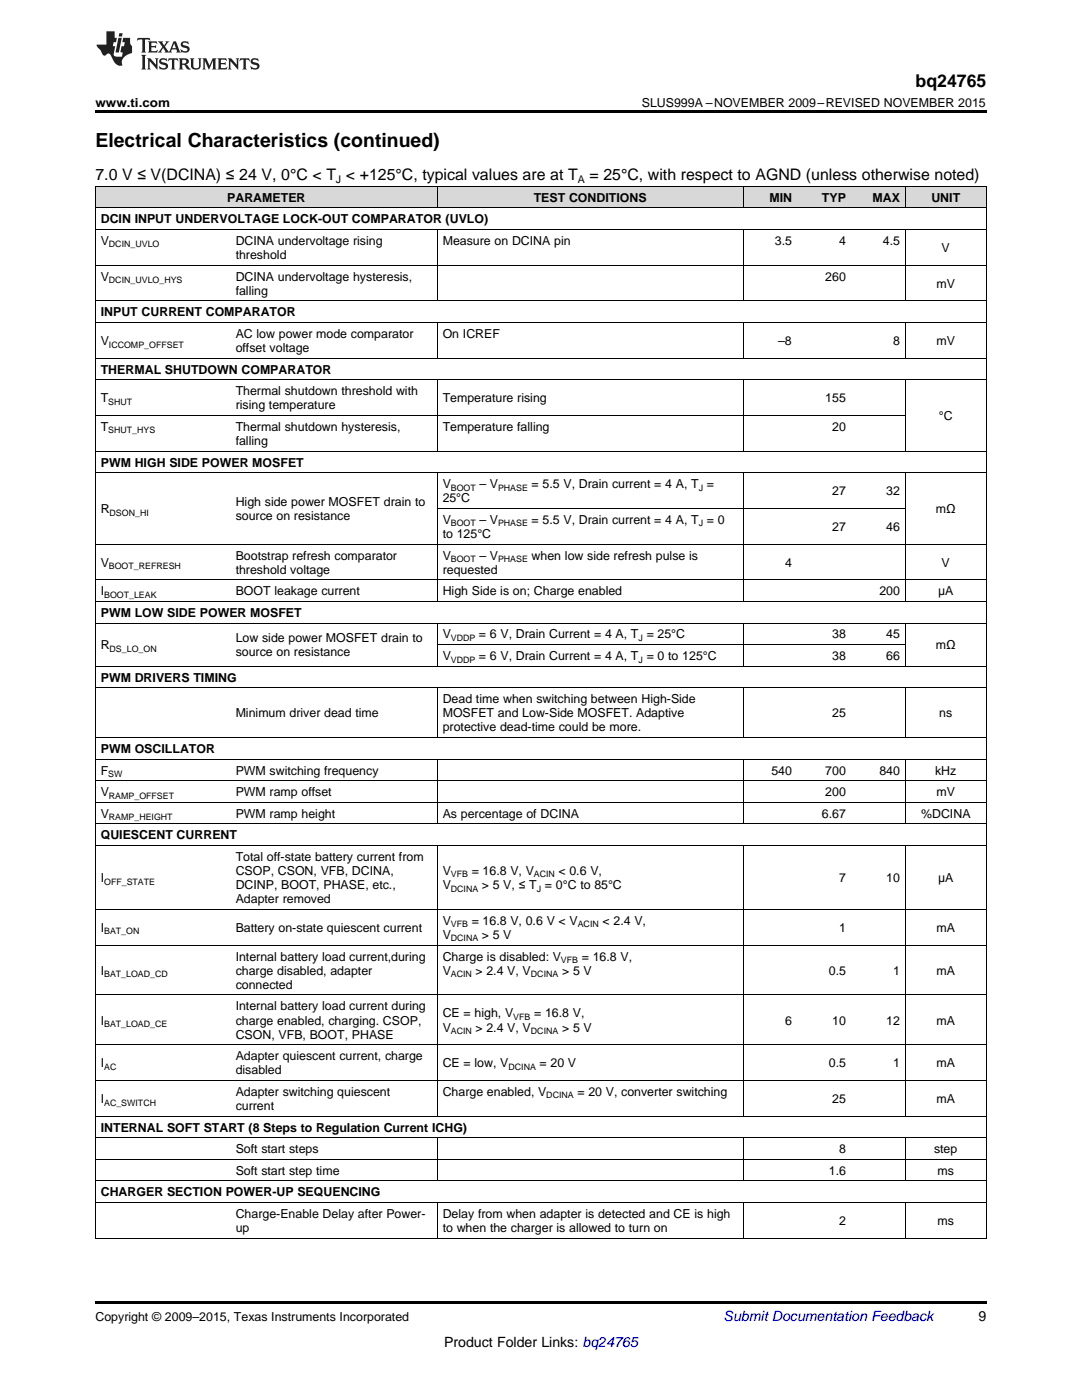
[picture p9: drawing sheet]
<svg xmlns="http://www.w3.org/2000/svg" width="216mm" height="279mm" viewBox="0 0 216 279" stroke-linecap="round" stroke-linejoin="round" font-family="sans-serif">
<defs><g id="words">
<text font-size="3.9" x="19" y="29.3">Electrical Characteristics (continued)</text>
<text font-size="3.5" x="182.7" y="17.3">bq24765</text>
<g font-size="3.2">
<text x="19" y="36">7.0 V ≤ V(DCINA) ≤ 24 V, 0°C &lt; T &lt; +125°C, typical values are at T</text>
<text x="117.6" y="36">= 25°C, with respect to AGND (unless otherwise noted)</text>
</g>
<text font-size="2.8" fill="#0000c8" x="144.4" y="263.6">Submit Documentation Feedback</text>
<g font-size="2.8">
<text x="195.3" y="263.6">9</text>
<text x="88.6" y="268.9">Product Folder Links: bq24765</text>
</g>
<g font-size="2.5">
<text x="19" y="21.4">www.ti.com</text>
<text x="128.1" y="21.4">SLUS999A –NOVEMBER 2009–REVISED NOVEMBER 2015</text>
<text x="45.3" y="40.3">PARAMETER</text>
<text x="106.5" y="40.3">TEST CONDITIONS</text>
<text x="153.5" y="40.3">MIN</text>
<text x="164" y="40.3">TYP</text>
<text x="174.1" y="40.3">MAX</text>
<text x="185.8" y="40.3">UNIT</text>
<text x="20.1" y="44.6">DCIN INPUT UNDERVOLTAGE LOCK-OUT COMPARATOR (UVLO)</text>
<text x="20.1" y="48.9">V</text>
<text x="47" y="48.9">DCINA undervoltage rising</text>
<text x="47" y="51.7">threshold</text>
<text x="88.3" y="48.9">Measure on DCINA pin</text>
<text x="154.6" y="48.9">3.5</text>
<text x="167.4" y="48.9">4</text>
<text x="176.2" y="48.9">4.5</text>
<text x="187.9" y="50.3">V</text>
<text x="20.1" y="56">V</text>
<text x="47" y="56">DCINA undervoltage hysteresis,</text>
<text x="47" y="58.8">falling</text>
<text x="164.7" y="56">260</text>
<text x="186.9" y="57.4">mV</text>
<text x="20.1" y="63.1">INPUT CURRENT COMPARATOR</text>
<text x="20.1" y="68.9">V</text>
<text x="47" y="67.5">AC low power mode comparator</text>
<text x="47" y="70.3">offset voltage</text>
<text x="88.3" y="67.5">On ICREF</text>
<text x="155.3" y="68.9">–8</text>
<text x="178.2" y="68.9">8</text>
<text x="186.9" y="68.9">mV</text>
<text x="20.1" y="74.6">THERMAL SHUTDOWN COMPARATOR</text>
<text x="20.1" y="80.3">T</text>
<text x="47" y="78.9">Thermal shutdown threshold with</text>
<text x="47" y="81.7">rising temperature</text>
<text x="88.3" y="80.3">Temperature rising</text>
<text x="164.7" y="80.3">155</text>
<text x="187.3" y="83.9">°C</text>
<text x="20.1" y="86">T</text>
<text x="47" y="86">Thermal shutdown hysteresis,</text>
<text x="47" y="88.8">falling</text>
<text x="88.3" y="86">Temperature falling</text>
<text x="166.1" y="86">20</text>
<text x="20.1" y="93.1">PWM HIGH SIDE POWER MOSFET</text>
<text x="47" y="101">High side power MOSFET drain to</text>
<text x="88.3" y="97.4">V</text>
<text x="88.3" y="100.3">25°C</text>
<text x="95.7" y="97.4">– V</text>
<text x="106.1" y="97.4">= 5.5 V, Drain current = 4 A, T =</text>
<text x="166.1" y="98.8">27</text>
<text x="176.8" y="98.8">32</text>
<text x="20.1" y="102.4">R</text>
<text x="47" y="103.8">source on resistance</text>
<text x="88.3" y="104.6">V</text>
<text x="88.3" y="107.4">to 125°C</text>
<text x="95.7" y="104.6">– V</text>
<text x="106.1" y="104.6">= 5.5 V, Drain current = 4 A, T = 0</text>
<text x="166.1" y="106">27</text>
<text x="176.8" y="106">46</text>
<text x="186.8" y="102.4">mΩ</text>
<text x="20.1" y="113.1">V</text>
<text x="47" y="111.7">Bootstrap refresh comparator</text>
<text x="88.3" y="111.7">V</text>
<text x="95.7" y="111.7">– V</text>
<text x="106.1" y="111.7">when low side refresh pulse is</text>
<text x="156.7" y="113.1">4</text>
<text x="187.9" y="113.1">V</text>
<text x="20.1" y="118.8">I</text>
<text x="47" y="114.5">threshold voltage</text>
<text x="47" y="118.8">BOOT leakage current</text>
<text x="88.3" y="114.5">requested</text>
<text x="88.3" y="118.8">High Side is on; Charge enabled</text>
<text x="175.5" y="118.8">200</text>
<text x="187.2" y="118.8">μA</text>
<text x="20.1" y="123.1">PWM LOW SIDE POWER MOSFET</text>
<text x="20.1" y="129.6">R</text>
<text x="47" y="128.2">Low side power MOSFET drain to</text>
<text x="47" y="131">source on resistance</text>
<text x="88.3" y="127.4">V</text>
<text x="88.3" y="131.7">V</text>
<text x="95.6" y="127.4">= 6 V, Drain Current = 4 A, T = 25°C</text>
<text x="95.6" y="131.7">= 6 V, Drain Current = 4 A, T = 0 to 125°C</text>
<text x="166.1" y="127.4">38</text>
<text x="166.1" y="131.7">38</text>
<text x="176.8" y="127.4">45</text>
<text x="176.8" y="131.7">66</text>
<text x="186.8" y="129.6">mΩ</text>
<text x="20.1" y="136">PWM DRIVERS TIMING</text>
<text x="47" y="143.2">Minimum driver dead time</text>
<text x="88.3" y="140.3">Dead time when switching between High-Side</text>
<text x="88.3" y="143.2">MOSFET and Low-Side MOSFET. Adaptive</text>
<text x="166.1" y="143.2">25</text>
<text x="187.4" y="143.2">ns</text>
<text x="88.3" y="146">protective dead-time could be more.</text>
<text x="20.1" y="150.3">PWM OSCILLATOR</text>
<text x="20.1" y="154.6">F</text>
<text x="47" y="154.6">PWM switching frequency</text>
<text x="153.9" y="154.6">540</text>
<text x="164.7" y="154.6">700</text>
<text x="175.5" y="154.6">840</text>
<text x="186.6" y="154.6">kHz</text>
<text x="20.1" y="158.9">V</text>
<text x="47" y="158.9">PWM ramp offset</text>
<text x="164.7" y="158.9">200</text>
<text x="186.9" y="158.9">mV</text>
<text x="20.1" y="163.2">V</text>
<text x="20.1" y="167.5">QUIESCENT CURRENT</text>
<text x="47" y="163.2">PWM ramp height</text>
<text x="88.3" y="163.2">As percentage of DCINA</text>
<text x="164" y="163.2">6.67</text>
<text x="183.8" y="163.2">%DCINA</text>
<text x="47" y="171.8">Total off-state battery current from</text>
<text x="20.1" y="176">I</text>
<text x="47" y="174.6">CSOP, CSON, VFB, DCINA,</text>
<text x="47" y="177.4">DCINP, BOOT, PHASE, etc.,</text>
<text x="88.3" y="174.6">V</text>
<text x="88.3" y="177.4">V</text>
<text x="94.1" y="174.6">= 16.8 V, V</text>
<text x="96.2" y="177.4">&gt; 5 V, ≤ T = 0°C to 85°C</text>
<text x="111.5" y="174.6">&lt; 0.6 V,</text>
<text x="167.4" y="176">7</text>
<text x="176.8" y="176">10</text>
<text x="187.2" y="176">μA</text>
<text x="20.1" y="186">I</text>
<text x="47" y="180.3">Adapter removed</text>
<text x="47" y="186">Battery on-state quiescent current</text>
<text x="88.3" y="184.6">V</text>
<text x="94.1" y="184.6">= 16.8 V, 0.6 V &lt; V</text>
<text x="120.2" y="184.6">&lt; 2.4 V,</text>
<text x="167.4" y="186">1</text>
<text x="186.9" y="186">mA</text>
<text x="47" y="191.7">Internal battery load current,during</text>
<text x="88.3" y="187.4">V</text>
<text x="88.3" y="191.7">Charge is disabled: V</text>
<text x="96.2" y="187.4">&gt; 5 V</text>
<text x="116.1" y="191.7">= 16.8 V,</text>
<text x="20.1" y="194.5">I</text>
<text x="47" y="194.5">charge disabled, adapter</text>
<text x="47" y="197.3">connected</text>
<text x="88.3" y="194.5">V</text>
<text x="94.9" y="194.5">&gt; 2.4 V, V</text>
<text x="112.1" y="194.5">&gt; 5 V</text>
<text x="165.4" y="194.5">0.5</text>
<text x="178.2" y="194.5">1</text>
<text x="186.9" y="194.5">mA</text>
<text x="47" y="201.6">Internal battery load current during</text>
<text x="88.3" y="203.1">CE = high, V</text>
<text x="106.6" y="203.1">= 16.8 V,</text>
<text x="20.1" y="204.5">I</text>
<text x="47" y="204.5">charge enabled, charging. CSOP,</text>
<text x="47" y="207.3">CSON, VFB, BOOT, PHASE</text>
<text x="88.3" y="205.9">V</text>
<text x="94.9" y="205.9">&gt; 2.4 V, V</text>
<text x="112.1" y="205.9">&gt; 5 V</text>
<text x="156.7" y="204.5">6</text>
<text x="166.1" y="204.5">10</text>
<text x="176.8" y="204.5">12</text>
<text x="186.9" y="204.5">mA</text>
<text x="20.1" y="213">I</text>
<text x="47" y="211.6">Adapter quiescent current, charge</text>
<text x="47" y="214.4">disabled</text>
<text x="88.3" y="213">CE = low, V</text>
<text x="107.7" y="213">= 20 V</text>
<text x="165.4" y="213">0.5</text>
<text x="178.2" y="213">1</text>
<text x="186.9" y="213">mA</text>
<text x="20.1" y="220.1">I</text>
<text x="47" y="218.7">Adapter switching quiescent</text>
<text x="47" y="221.5">current</text>
<text x="88.3" y="218.7">Charge enabled, V</text>
<text x="115.2" y="218.7">= 20 V, converter switching</text>
<text x="166.1" y="220.1">25</text>
<text x="186.9" y="220.1">mA</text>
<text x="20.1" y="225.8">INTERNAL SOFT START (8 Steps to Regulation Current ICHG)</text>
<text x="47" y="230.2">Soft start steps</text>
<text x="167.4" y="230.2">8</text>
<text x="186.4" y="230.2">step</text>
<text x="20.1" y="238.8">CHARGER SECTION POWER-UP SEQUENCING</text>
<text x="47" y="234.5">Soft start step time</text>
<text x="165.4" y="234.5">1.6</text>
<text x="187.1" y="234.5">ms</text>
<text x="47" y="243.1">Charge-Enable Delay after Power-</text>
<text x="47" y="245.9">up</text>
<text x="88.3" y="243.1">Delay from when adapter is detected and CE is high</text>
<text x="88.3" y="245.9">to when the charger is allowed to turn on</text>
<text x="167.4" y="244.5">2</text>
<text x="187.1" y="244.5">ms</text>
<text x="19" y="263.6">Copyright © 2009–2015, Texas Instruments Incorporated</text>
</g>
<g font-size="2.1">
<text x="67" y="36.6">J</text>
<text x="115.3" y="36.6">A</text>
</g>
<g font-size="1.8">
<text x="21.7" y="49.4">DCIN_UVLO</text>
<text x="21.7" y="56.5">DCIN_UVLO_HYS</text>
<text x="21.7" y="69.4">ICCOMP_OFFSET</text>
<text x="21.6" y="80.8">SHUT</text>
<text x="21.6" y="86.5">SHUT_HYS</text>
<text x="90" y="97.9">BOOT</text>
<text x="99.4" y="97.9">PHASE</text>
<text x="139.4" y="97.9">J</text>
<text x="21.9" y="102.9">DSON_HI</text>
<text x="90" y="105.1">BOOT</text>
<text x="99.4" y="105.1">PHASE</text>
<text x="139.4" y="105.1">J</text>
<text x="21.7" y="113.6">BOOT_REFRESH</text>
<text x="90" y="112.2">BOOT</text>
<text x="99.4" y="112.2">PHASE</text>
<text x="20.8" y="119.3">BOOT_LEAK</text>
<text x="21.9" y="130.1">DS_LO_ON</text>
<text x="90" y="127.9">VDDP</text>
<text x="127.4" y="127.9">J</text>
<text x="90" y="132.2">VDDP</text>
<text x="127.4" y="132.2">J</text>
<text x="21.6" y="155.1">SW</text>
<text x="21.7" y="159.4">RAMP_OFFSET</text>
<text x="21.7" y="163.7">RAMP_HEIGHT</text>
<text x="20.8" y="176.5">OFF_STATE</text>
<text x="90" y="175.1">VFB</text>
<text x="90" y="177.9">DCINA</text>
<text x="106.5" y="175.1">ACIN</text>
<text x="107.1" y="177.9">J</text>
<text x="90" y="185.1">VFB</text>
<text x="115.3" y="185.1">ACIN</text>
<text x="20.8" y="186.5">BAT_ON</text>
<text x="90" y="187.9">DCINA</text>
<text x="20.8" y="195">BAT_LOAD_CD</text>
<text x="90" y="195">ACIN</text>
<text x="105.9" y="195">DCINA</text>
<text x="111.9" y="192.2">VFB</text>
<text x="102.4" y="203.6">VFB</text>
<text x="20.8" y="205">BAT_LOAD_CE</text>
<text x="90" y="206.4">ACIN</text>
<text x="105.9" y="206.4">DCINA</text>
<text x="20.8" y="213.5">AC</text>
<text x="101.5" y="213.5">DCINA</text>
<text x="20.8" y="220.6">AC_SWITCH</text>
<text x="109" y="219.2">DCINA</text>
</g>
</g></defs>
<g fill="#d8d8d8">
<path d="M19 37.3h27v4.3h-27z"/>
<path d="M46 37.3h41.3v4.3h-41.3z"/>
<path d="M87.3 37.3h61v4.3h-61z"/>
<path d="M148.3 37.3h10.8v4.3h-10.8z"/>
<path d="M159.1 37.3h10.8v4.3h-10.8z"/>
<path d="M169.9 37.3h10.8v4.3h-10.8z"/>
<path d="M180.7 37.3h16.1v4.3h-16.1z"/>
</g>
<path d="M19 22h177.8v.5h-177.8zM19 259.7h177.8v.5h-177.8z" fill="#000"/>
<g fill="none" stroke="#000" stroke-width=".2">
<path d="M19 37.2h177.8M19.1 37.2v210M87.2 37.2v4.4M148.3 37.2v4.4M180.6 37.2v4.4M196.8 37.2v210M19 52.9h177.8M19 45.8h177.8M19 41.5h177.8M87.2 45.9v14.2M148.3 45.9v14.2M180.6 45.9v14.2"/>
<path d="M19 75.8h177.8M19 71.5h177.8M19 64.4h177.8M19 60.1h177.8M87.2 64.4v7.1M87.2 75.8v14.3M148.3 64.4v7.1M148.3 75.8v14.3M180.6 64.4v7.1M180.6 75.8v14.3M19 94.4h177.8M19 90h177.8"/>
<path d="M19 82.9h161.7M87.2 94.4v25.7M148.3 94.4v25.7M180.6 94.4v25.7M19 115.7h177.8M19 108.6h177.8M87.3 101.5h93.4M19 137.2h177.8M19 132.9h177.8M19 124.3h177.8M19 120h177.8M87.2 124.4v8.6"/>
<path d="M87.2 137.3v9.9M87.3 128.6h93.4M148.3 124.4v8.6M148.3 137.3v9.9M180.6 124.4v8.6M180.6 137.3v9.9M19 155.8h177.8M19 151.5h177.8M19 147.2h177.8M87.2 151.6v12.9M148.3 151.6v12.9M180.6 151.6v12.9"/>
<path d="M19 168.7h177.8M19 164.4h177.8M19 160.1h177.8M87.2 168.8v54M148.3 168.8v54M180.6 168.8v54M19 198.6h177.8M19 188.6h177.8M19 181.5h177.8M19 215.6h177.8M19 208.5h177.8M19 240h177.8"/>
<path d="M19 235.7h177.8M19 231.4h177.8M19 227.1h177.8M19 222.8h177.8M87.2 227.1v8.6M148.3 227.1v8.6M180.6 227.1v8.6M19 247.1h177.8M87.2 240v7.2M148.3 240v7.2M180.6 240v7.2"/>
</g>
<g fill="#231f20">
<path d="M27.5 7.6l-.1 .5 .4-.2h.6v.1v2.1l-.2 .4h1l-.3-.4v-2.1l.1-.1h.5l.5 .2-.2-.5zM29.5 8.3l.2 .3v1.5l-.2 .4h1.8l.2-.6a1.04 1.04 0 0 1-1.3 .2v-.7h.6l.3 .2v-.6l-.3 .2h-.6v-.6l.8-.1 .4 .3-.2-.5zM31.5 8.3l.9 1.1-.9 1.1h.8l-.2-.2 .5-.7 .4 .7-.2 .2h1.5l-.1-.2 .1-.4h.9l.1 .4-.2 .2h1l-.3-.3-.7-1.9h-.5l-.9 2-.8-1 .9-1h-.8l.1 .3-.3 .5-.4-.6 .2-.2zM34.7 8.6l.4 1h-.7zM36.3 8.4a.63 .63 0 0 0-.2 .7 .63 .63 0 0 0 .6 .4l.6 .2 .1 .2a.75 .75 0 0 1-.7 .4 .75 .75 0 0 1-.6-.5l.1 .7 .1-.1a1.11 1.11 0 0 0 1.5-.6 1.13 1.13 0 0 0-1.2-.8l-.1-.4a1.04 1.04 0 0 1 1.2 .2l-.2-.5-.1 .1-.5-.2zM28.2 10.9l.2 .4v2.2l-.2 .4h1l-.3-.4v-2.2l.3-.4zM29.3 11.6l.3 .4v1.5l-.3 .4h.8l-.2-.4v-1.3l1.5 1.7v-1.9l.2-.4h-.7l.2 .4v.9l-1.1-1.3zM32 11.8a.62 .62 0 0 0-.2 .7 .62 .62 0 0 0 .6 .4l.6 .1 .1 .3a.76 .76 0 0 1-.7 .3 .76 .76 0 0 1-.6-.4l.1 .7 .1-.1a1.11 1.11 0 0 0 1.5-.6 1.13 1.13 0 0 0-1.2-.8l-.1-.4a1.04 1.04 0 0 1 1.2 .2l-.2-.6-.1 .1-.5-.1zM33.7 11.6l-.2 .6a.61 .61 0 0 1 .8-.3v1.6l-.2 .4h.9l-.2-.4v-1.6a.63 .63 0 0 1 .8 .3l-.2-.6zM35.6 11.6l.3 .4v1.5l-.3 .4h1l-.2-.2v-.8l.5 .2a.76 .76 0 0 0 1.2 .7l-1-1a.58 .58 0 0 0 .6-.5 .58 .58 0 0 0-.5-.6zM36.4 11.9h.1a.45 .45 0 0 1 .5 .1 .45 .45 0 0 1 .1 .5l-.7 .2zM37.9 11.6l.2 .2a2.17 2.17 0 0 0 .3 1.9 .99 .99 0 0 0 1.6-.6v-1.1l.2-.4h-.7l.2 .2a1.92 1.92 0 0 1-.2 1.8 .6 .6 0 0 1-.9-.5v-1.1l.2-.4zM40.4 11.6l.2 .4v1.5l-.2 .4h.7l-.2-.4v-1.4l.8 1.8 .8-1.8v1.4l-.2 .4h.9l-.2-.4v-1.5l.2-.4h-.8l-.6 1.5-.6-1.5zM43.4 11.6l.2 .4v1.5l-.2 .4h1.8l.2-.6a1.04 1.04 0 0 1-1.3 .1v-.6h.5l.4 .2v-.6l-.4 .2h-.5v-.7h.8l.3 .3-.1-.6zM45.5 11.6l.2 .4v1.5l-.2 .4h.7l-.2-.4v-1.3l1.5 1.7v-1.9l.2-.4h-.7l.2 .4v.9l-1.1-1.3zM47.9 11.6l-.1 .6a.61 .61 0 0 1 .8-.3v1.6l-.3 .4h1l-.3-.4 .1-1.6a.63 .63 0 0 1 .7 .3l-.1-.6zM50.2 11.8a.62 .62 0 0 0-.2 .7 .62 .62 0 0 0 .6 .4l.6 .1 .2 .3a.76 .76 0 0 1-.8 .3 .76 .76 0 0 1-.6-.4l.1 .7 .2-.1a1.11 1.11 0 0 0 1.5-.6 1.13 1.13 0 0 0-1.3-.8l-.1-.4a1.04 1.04 0 0 1 1.2 .2l-.1-.6-.2 .1-.5-.1z"/>
<path d="M21.2 6.3v2.6h-1.9l.1 .4 .7 .9a.91 .91 0 0 0 1 .8 .56 .56 0 0 1 .5-.3 .56 .56 0 0 1 .5 .3l.4 .8a1.53 1.53 0 0 0 1.9 1.2 1.54 1.54 0 0 1 1-2.1l.9-.3v-1.4a1.52 1.52 0 0 1-.3-1.6h-1.4l-.2 .8h.5l-.2 .8h-.4l-.2 1v.2l.4 .1-.2 .8a1.93 1.93 0 0 1-1.6-.3l.3-1.8h-.5l.2-.8h.4l.2-.8h-.4v-1.3zM23.6 7.6l-.6 2.9h.7l.6-2.9zM23.8 6.6l-.1 .7h.6l.2-.7z"/>
</g>
<use href="#words"/>
</svg>
